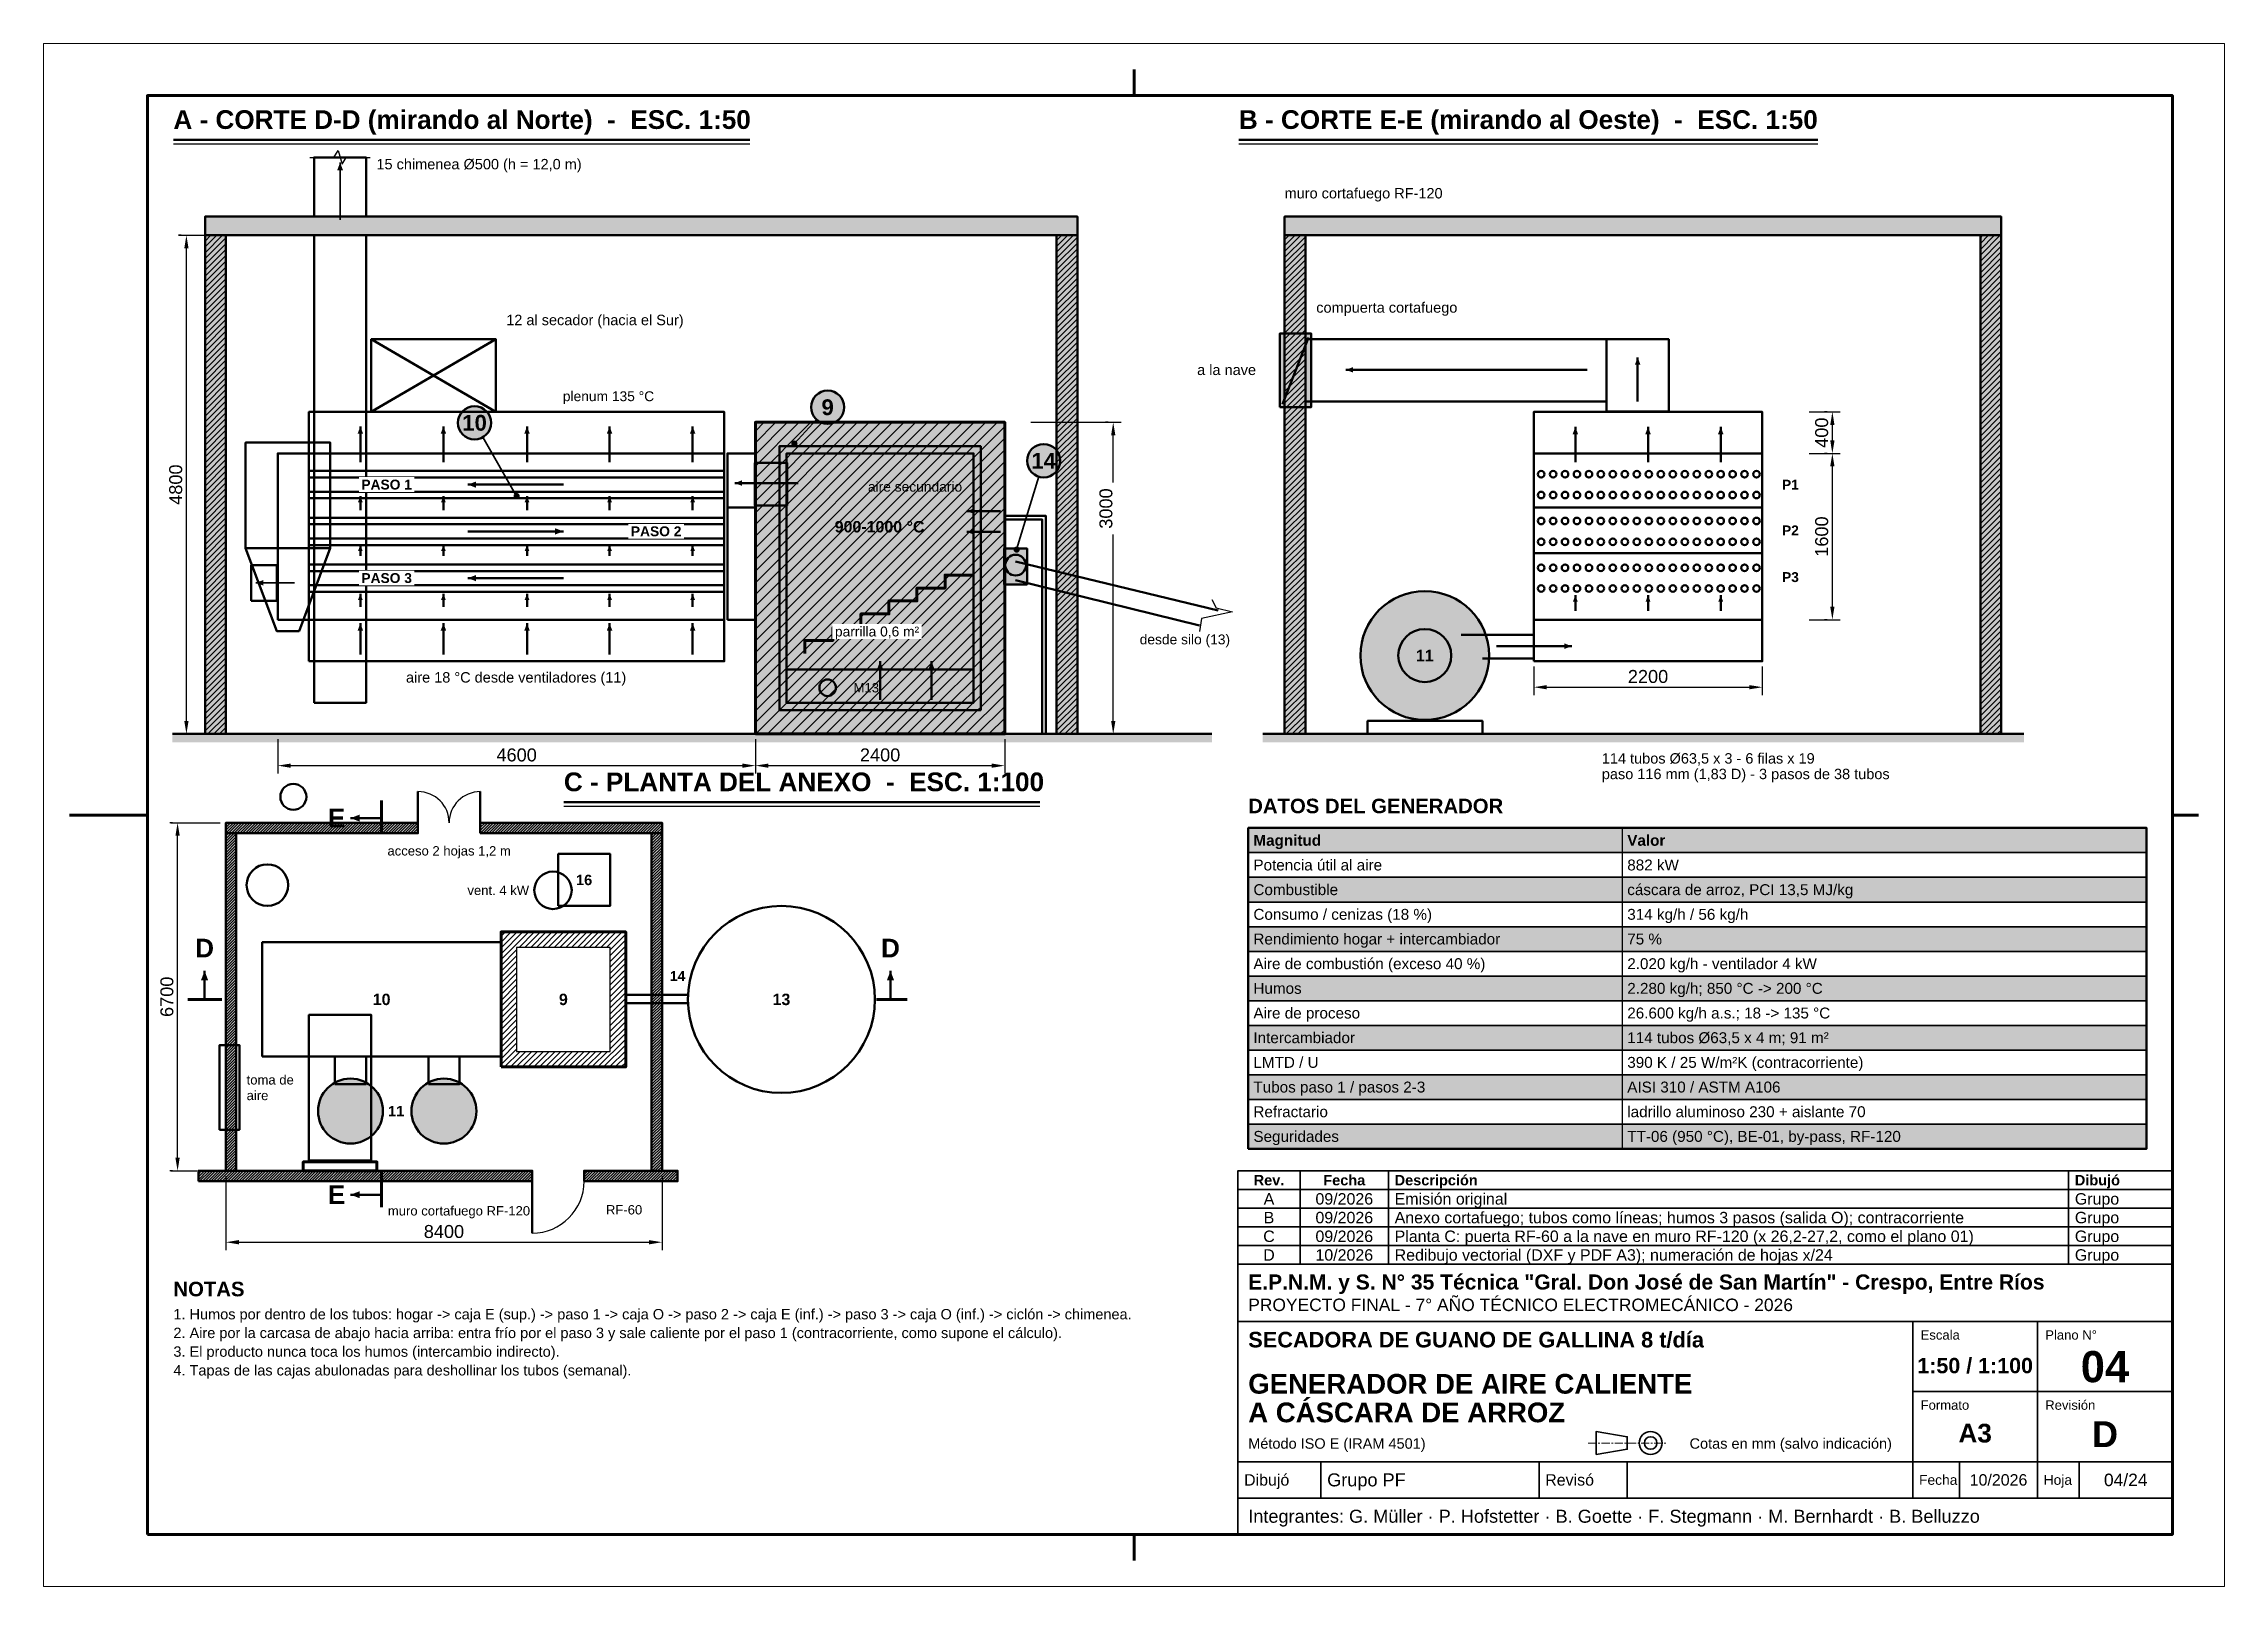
# Model space of a CAD drawing. Header units: millimetres. Extents: x 0 to 420, y 0 to 297.
import ezdxf
from ezdxf.enums import TextEntityAlignment as Align

# ---------------------------------------------------------------- set-up
doc = ezdxf.new("R2010")
doc.units = ezdxf.units.MM
doc.header["$LTSCALE"] = 0.5
doc.linetypes.add('CENTER', pattern=[5.08, 3.175, -0.635, 0.635, -0.635])
for name, color, linetype, lineweight in [('CONTORNO', 7, 'CONTINUOUS', 50), ('COTAS', 7, 'CONTINUOUS', 25), ('EJES', 1, 'CENTER', 18), ('FINO', 7, 'CONTINUOUS', 25), ('HOJA', 8, 'CONTINUOUS', 13), ('RAYADO', 8, 'CONTINUOUS', 18), ('RECUADRO', 7, 'CONTINUOUS', 70), ('RELLENO', 9, 'CONTINUOUS', 13), ('ROTULO', 7, 'CONTINUOUS', 35), ('TEXTO', 7, 'CONTINUOUS', 25)]:
    doc.layers.add(name, color=color, linetype=linetype, lineweight=lineweight)
doc.styles.add('NEGRITA', font='arialbd.ttf')
doc.styles.get("Standard").update_dxf_attribs({"font": 'arial.ttf'})
doc.dimstyles.new('IRAM', dxfattribs={"dimtxt": 2.5, "dimasz": 2.5, "dimexe": 1.5, "dimexo": 1, "dimgap": 0.8, "dimtad": 1, "dimdec": 1, "dimtxsty": 'Standard', "dimcen": 2.5, "dimazin": 3, "dimtfac": 1, "dimtmove": 0, "dimatfit": 3})

msp = doc.modelspace()

# ---------------------------------------------------------------- texts
at = {"layer": 'COTAS', "style": 'NEGRITA'}
for s, p in [('9', (151, 227)), ('10', (83, 224)), ('14', (192.6, 216.7))]:
    msp.add_text(s, height=3.04, dxfattribs=at).set_placement(p, align=Align.MIDDLE_CENTER)
at = {"layer": 'ROTULO', "style": 'NEGRITA'}
for s, height, p in [('Rev.', 2, (236, 78.2)), ('Fecha', 2, (250.5, 78.2)), ('1:50 / 1:100', 2.956989, (372, 42.5)), ('04', 6, (397, 42.3)), ('A3', 3.6, (372, 29.5)), ('D', 5, (397, 29.3))]:
    msp.add_text(s, height=height, dxfattribs=at).set_placement(p, align=Align.MIDDLE_CENTER)
at = {"layer": 'ROTULO'}
for s, height, p in [('A', 2.2, (236, 74.6)), ('09/2026', 2.2, (250.5, 74.6)), ('B', 2.2, (236, 71)), ('09/2026', 2.2, (250.5, 71)), ('C', 2.2, (236, 67.4)), ('09/2026', 2.2, (250.5, 67.4)), ('D', 2.2, (236, 63.8)), ('10/2026', 2.2, (250.5, 63.8)), ('10/2026', 2.2, (376.5, 20.5)), ('04/24', 2.4, (401, 20.5))]:
    msp.add_text(s, height=height, dxfattribs=at).set_placement(p, align=Align.MIDDLE_CENTER)
at = {"layer": 'ROTULO', "style": 'NEGRITA'}
for s, height, p in [('Descripción', 2, (260.2, 78.2)), ('Dibujó', 2, (391.2, 78.2)), ('E.P.N.M. y S. N° 35 Técnica "Gral. Don José de San Martín" - Crespo, Entre Ríos', 2.9, (232, 58.6)), ('SECADORA DE GUANO DE GALLINA 8 t/día', 3, (232, 47.5)), ('GENERADOR DE AIRE CALIENTE', 3.8, (232, 39)), ('A CÁSCARA DE ARROZ', 3.8, (232, 33.49))]:
    msp.add_text(s, height=height, dxfattribs=at).set_placement(p, align=Align.MIDDLE_LEFT)
at = {"layer": 'ROTULO'}
for s, height, p in [('Emisión original', 2.2, (260.2, 74.6)), ('Grupo', 2.2, (391.2, 74.6)), ('Anexo cortafuego; tubos como líneas; humos 3 pasos (salida O); contracorriente', 2.2, (260.2, 71)), ('Grupo', 2.2, (391.2, 71)), ('Planta C: puerta RF-60 a la nave en muro RF-120 (x 26,2-27,2, como el plano 01)', 2.2, (260.2, 67.4)), ('Grupo', 2.2, (391.2, 67.4)), ('Redibujo vectorial (DXF y PDF A3); numeración de hojas x/24', 2.2, (260.2, 63.8)), ('Grupo', 2.2, (391.2, 63.8)), ('PROYECTO FINAL - 7° AÑO TÉCNICO ELECTROMECÁNICO - 2026', 2.4, (232, 54.2)), ('Método ISO E (IRAM 4501)', 2, (232, 27.5)), ('Cotas en mm (salvo indicación)', 2, (317, 27.5)), ('Dibujó', 2.2, (231.2, 20.5)), ('Grupo PF', 2.5, (247.2, 20.5)), ('Revisó', 2.2, (289.2, 20.5)), ('Fecha', 1.9, (361.2, 20.5)), ('Hoja', 1.9, (385.2, 20.5)), ('Integrantes: G. Müller · P. Hofstetter · B. Goette · F. Stegmann · M. Bernhardt · B. Belluzzo', 2.5, (232, 13.5))]:
    msp.add_text(s, height=height, dxfattribs=at).set_placement(p, align=Align.MIDDLE_LEFT)
for s, p in [('Escala', (361.5, 49.3)), ('Plano N°', (385.5, 49.3)), ('Formato', (361.5, 35.8)), ('Revisión', (385.5, 35.8))]:
    msp.add_text(s, height=1.8, dxfattribs=at).set_placement(p, align=Align.TOP_LEFT)
at = {"layer": 'TEXTO', "style": 'NEGRITA'}
for s, height, p in [('A - CORTE D-D (mirando al Norte)  -  ESC. 1:50', 3.6, (25, 279.5)), ('B - CORTE E-E (mirando al Oeste)  -  ESC. 1:50', 3.6, (230.2, 279.5)), ('C - PLANTA DEL ANEXO  -  ESC. 1:100', 3.6, (100.2, 152)), ('DATOS DEL GENERADOR', 2.8, (232, 148)), ('NOTAS', 2.8, (25, 55))]:
    msp.add_text(s, height=height, dxfattribs=at).set_placement(p, align=Align.BOTTOM_LEFT)
at = {"layer": 'TEXTO'}
for s, height, p in [('15 chimenea Ø500 (h = 12,0 m)', 2, (64.1, 273.8)), ('muro cortafuego RF-120', 2, (239, 268.2)), ('12 al secador (hacia el Sur)', 2, (89.1, 243.8)), ('compuerta cortafuego', 2, (245.1, 246.2)), ('M13', 1.8, (156, 173)), ('114 tubos Ø63,5 x 3 - 6 filas x 19', 2, (300.1, 159.4)), ('paso 116 mm (1,83 D) - 3 pasos de 38 tubos', 2, (300.1, 156.4)), ('Potencia útil al aire', 2.1, (233, 138.875)), ('882 kW', 2.1, (305, 138.875)), ('Combustible', 2.1, (233, 134.125)), ('cáscara de arroz, PCI 13,5 MJ/kg', 2.1, (305, 134.125)), ('Consumo / cenizas (18 %)', 2.1, (233, 129.375)), ('314 kg/h / 56 kg/h', 2.1, (305, 129.375)), ('Rendimiento hogar + intercambiador', 2.1, (233, 124.625)), ('75 %', 2.1, (305, 124.625)), ('Aire de combustión (exceso 40 %)', 2.1, (233, 119.875)), ('2.020 kg/h - ventilador 4 kW', 2.1, (305, 119.875)), ('Humos', 2.1, (233, 115.125)), ('2.280 kg/h; 850 °C -> 200 °C', 2.1, (305, 115.125)), ('Aire de proceso', 2.1, (233, 110.375)), ('26.600 kg/h a.s.; 18 -> 135 °C', 2.1, (305, 110.375)), ('Intercambiador', 2.1, (233, 105.625)), ('114 tubos Ø63,5 x 4 m; 91 m²', 2.1, (305, 105.625)), ('LMTD / U', 2.1, (233, 100.875)), ('390 K / 25 W/m²K (contracorriente)', 2.1, (305, 100.875)), ('Tubos paso 1 / pasos 2-3', 2.1, (233, 96.125)), ('AISI 310 / ASTM A106', 2.1, (305, 96.125)), ('Refractario', 2.1, (233, 91.375)), ('ladrillo aluminoso 230 + aislante 70', 2.1, (305, 91.375)), ('Seguridades', 2.1, (233, 86.625)), ('TT-06 (950 °C), BE-01, by-pass, RF-120', 2.1, (305, 86.625)), ('muro cortafuego RF-120', 1.8, (66.3, 72.3)), ('RF-60', 1.8, (108.3, 72.5)), ('1. Humos por dentro de los tubos: hogar -> caja E (sup.) -> paso 1 -> caja O -> paso 2 -> caja E (inf.) -> paso 3 -> caja O (inf.) -> ciclón -> chimenea.', 2, (25, 52.4)), ('3. El producto nunca toca los humos (intercambio indirecto).', 2, (25, 45.2)), ('2. Aire por la carcasa de abajo hacia arriba: entra frío por el paso 3 y sale caliente por el paso 1 (contracorriente, como supone el cálculo).', 2, (25, 48.8)), ('4. Tapas de las cajas abulonadas para deshollinar los tubos (semanal).', 2, (25, 41.6))]:
    msp.add_text(s, height=height, dxfattribs=at).set_placement(p, align=Align.MIDDLE_LEFT)
for s, height, p in [('a la nave', 2, (233.5, 234.2)), ('aire secundario', 1.9, (176.9, 211.7)), ('vent. 4 kW', 1.8, (93.5, 134))]:
    msp.add_text(s, height=height, dxfattribs=at).set_placement(p, align=Align.MIDDLE_RIGHT)
msp.add_text('plenum 135 °C', height=1.9, dxfattribs=at).set_placement((100, 227.6), align=Align.BOTTOM_LEFT)
at = {"layer": 'TEXTO', "style": 'NEGRITA'}
for s, height, p in [('P1', 1.9, (334.8, 212.1)), ('P2', 1.9, (334.8, 203.3)), ('P3', 1.9, (334.8, 194.3)), ('Magnitud', 2.1, (233, 143.625)), ('Valor', 2.1, (305, 143.625))]:
    msp.add_text(s, height=height, dxfattribs=at).set_placement(p, align=Align.MIDDLE_LEFT)
for s, height, p in [('900-1000 °C', 2.2, (161, 204)), ('11', 2.2, (266, 179.2)), ('16', 2, (104.1, 136)), ('14', 1.9, (122.1, 117.5)), ('10', 2.2, (65.1, 113)), ('9', 2.2, (100.1, 113)), ('13', 2.2, (142.1, 113)), ('11', 2, (67.9, 91.5))]:
    msp.add_text(s, height=height, dxfattribs=at).set_placement(p, align=Align.MIDDLE_CENTER)
at = {"layer": 'TEXTO'}
for s, height, p in [('desde silo (13)', 1.9, (219.8, 182.3)), ('aire 18 °C desde ventiladores (11)', 2, (91, 175)), ('acceso 2 hojas 1,2 m', 1.8, (78.1, 141.6))]:
    msp.add_text(s, height=height, dxfattribs=at).set_placement(p, align=Align.MIDDLE_CENTER)
at = {"layer": 'TEXTO', "style": 'NEGRITA'}
for p in [(58.1, 147.9), (58.1, 75.4)]:
    msp.add_text('E', height=3.6, dxfattribs=at).set_placement(p, align=Align.MIDDLE_RIGHT)
for p in [(31, 120), (163.1, 120)]:
    msp.add_text('D', height=3.6, dxfattribs=at).set_placement(p, align=Align.BOTTOM_CENTER)
at = {"layer": 'TEXTO', "insert": (39.1, 96), "char_height": 1.8, "attachment_point": 4}
msp.add_mtext('toma de\\Paire', dxfattribs=at)

# ---------------------------------------------------------------- dimensions: what is measured, and where the dimension line sits
at = {"layer": 'COTAS'}
for base, p1, p2, override in [((27.5, 164.1), (27.5, 164.1), (27.5, 260.1), {"dimlfac": 50}), ((344.5, 218.1), (344.5, 218.1), (344.5, 226.1), {"dimlfac": 50}), ((344.5, 186.1), (344.5, 186.1), (344.5, 218.1), {"dimlfac": 50}), ((25.8, 80), (25.8, 80), (25.8, 147), {"dimlfac": 100})]:
    msp.add_linear_dim(base=base, p1=p1, p2=p2, angle=90, dimstyle='IRAM', override=override, dxfattribs=at).render()
msp.add_linear_dim(base=(206, 164.1), p1=(206, 164.1), p2=(206, 224.1), angle=90, location=(204.6, 207.5), dimstyle='IRAM', override={"dimlfac": 50, "dimtmove": 2}, dxfattribs=at).render()
for base, p1, p2, override in [((287, 173.1), (287, 178.1), (331, 178.1), {"dimlfac": 50}), ((45.1, 158), (45.1, 164.1), (137.1, 164.1), {"dimlfac": 50}), ((137.1, 158), (137.1, 164.1), (185.1, 164.1), {"dimlfac": 50}), ((35.1, 66.25), (35.1, 80), (119.1, 80), {"dimlfac": 100})]:
    msp.add_linear_dim(base=base, p1=p1, p2=p2, dimstyle='IRAM', override=override, dxfattribs=at).render()

# ---------------------------------------------------------------- hatches: boundary and pattern name
at = {"layer": 'CONTORNO', "true_color": 0x6e6e6e}
for points in [[(57.1, 274.1), (56.53, 272.6), (57.67, 272.6)], [(81.7, 212.1), (83.3, 211.492), (83.3, 212.708)], [(133.1, 212.4), (134.5, 211.868), (134.5, 212.932)], [(100.1, 203.1), (98.5, 203.708), (98.5, 202.492)], [(40.9, 193.2), (42.3, 192.668), (42.3, 193.732)], [(81.7, 194.1), (83.3, 193.492), (83.3, 194.708)]]:
    msp.add_hatch(color=7, dxfattribs=at).paths.add_polyline_path(points)
at = {"layer": 'CONTORNO', "true_color": 0xd62828}
for points in [[(307, 236.6), (306.468, 235.2), (307.532, 235.2)], [(250.8, 234.2), (252.2, 233.668), (252.2, 234.732)], [(61, 223.3), (60.468, 221.9), (61.532, 221.9)], [(77, 223.3), (76.468, 221.9), (77.532, 221.9)], [(93.1, 223.3), (92.568, 221.9), (93.632, 221.9)], [(109, 223.3), (108.468, 221.9), (109.532, 221.9)], [(125, 223.3), (124.468, 221.9), (125.532, 221.9)], [(295, 223.2), (294.468, 221.8), (295.532, 221.8)], [(309, 223.2), (308.468, 221.8), (309.532, 221.8)], [(323, 223.2), (322.468, 221.8), (323.532, 221.8)], [(77, 209.9), (76.544, 208.7), (77.456, 208.7)], [(93.1, 209.9), (92.644, 208.7), (93.556, 208.7)], [(109, 209.9), (108.544, 208.7), (109.456, 208.7)], [(125, 209.9), (124.544, 208.7), (125.456, 208.7)]]:
    msp.add_hatch(color=7, dxfattribs=at).paths.add_polyline_path(points)
at = {"layer": 'CONTORNO', "true_color": 0x1f77b4}
for points in [[(177.8, 207), (179.2, 206.468), (179.2, 207.532)], [(177.8, 203), (179.2, 202.468), (179.2, 203.532)], [(61, 200.5), (60.544, 199.3), (61.456, 199.3)], [(77, 200.5), (76.544, 199.3), (77.456, 199.3)], [(93.1, 200.5), (92.644, 199.3), (93.556, 199.3)], [(109, 200.5), (108.544, 199.3), (109.456, 199.3)], [(77, 191.1), (76.544, 189.9), (77.456, 189.9)], [(93.1, 191.1), (92.644, 189.9), (93.556, 189.9)], [(109, 191.1), (108.544, 189.9), (109.456, 189.9)], [(125, 191.1), (124.544, 189.9), (125.456, 189.9)], [(295, 190.8), (294.544, 189.6), (295.456, 189.6)], [(309, 190.8), (308.544, 189.6), (309.456, 189.6)], [(323, 190.8), (322.544, 189.6), (323.456, 189.6)], [(61, 185.4), (60.468, 184), (61.532, 184)], [(77, 185.4), (76.468, 184), (77.532, 184)], [(93.1, 185.4), (92.568, 184), (93.632, 184)], [(109, 185.4), (108.468, 184), (109.532, 184)], [(125, 185.4), (124.468, 184), (125.532, 184)], [(294.3, 181), (292.9, 181.532), (292.9, 180.468)], [(161.1, 178.1), (160.568, 176.7), (161.632, 176.7)], [(171, 178.1), (170.468, 176.7), (171.532, 176.7)]]:
    msp.add_hatch(color=7, dxfattribs=at).paths.add_polyline_path(points)
at = {"layer": 'CONTORNO'}
for points in [[(59.1, 147.9), (60.9, 147.216), (60.9, 148.584)], [(31, 118.5), (30.316, 116.7), (31.684, 116.7)], [(163.1, 118.5), (162.416, 116.7), (163.784, 116.7)], [(59.1, 75.4), (60.9, 74.716), (60.9, 76.084)]]:
    msp.add_hatch(color=7, dxfattribs=at).paths.add_polyline_path(points)
at = {"layer": 'COTAS'}
h = msp.add_hatch(color=7, dxfattribs=at)
edge = h.paths.add_edge_path()
edge.add_arc((144.6, 220), 0.6, 0, 360)
h = msp.add_hatch(color=7, dxfattribs=at)
edge = h.paths.add_edge_path()
edge.add_arc((91.1, 209.9), 0.6, 0, 360)
h = msp.add_hatch(color=7, dxfattribs=at)
edge = h.paths.add_edge_path()
edge.add_arc((187.4, 199.6), 0.6, 0, 360)
at = {"layer": 'RAYADO'}
h = msp.add_hatch(dxfattribs=at)
h.set_pattern_fill('ANSI31', scale=0.25)
h.paths.add_polyline_path([(31.1, 164.1), (35.1, 164.1), (35.1, 260.1), (31.1, 260.1)])
h = msp.add_hatch(dxfattribs=at)
h.set_pattern_fill('ANSI31', scale=0.25)
h.paths.add_polyline_path([(195.1, 164.1), (199.1, 164.1), (199.1, 260.1), (195.1, 260.1)])
h = msp.add_hatch(dxfattribs=at)
h.set_pattern_fill('ANSI31', scale=0.25)
h.paths.add_polyline_path([(239, 164.1), (243, 164.1), (243, 260.1), (239, 260.1)])
h = msp.add_hatch(dxfattribs=at)
h.set_pattern_fill('ANSI31', scale=0.25)
h.paths.add_polyline_path([(373, 164.1), (377, 164.1), (377, 260.1), (373, 260.1)])
h = msp.add_hatch(dxfattribs=at)
h.set_pattern_fill('ANSI31', scale=0.5)
h.paths.add_polyline_path([(137.1, 164.1), (185.1, 164.1), (185.1, 224.1), (137.1, 224.1)])
h = msp.add_hatch(dxfattribs=at)
h.set_pattern_fill('EARTH', scale=0.35)
h.paths.add_polyline_path([(24.8, 162.5), (225, 162.5), (225, 164.1), (24.8, 164.1)])
h = msp.add_hatch(dxfattribs=at)
h.set_pattern_fill('EARTH', scale=0.35)
h.paths.add_polyline_path([(234.8, 162.5), (381.4, 162.5), (381.4, 164.1), (234.8, 164.1)])
h = msp.add_hatch(dxfattribs=at)
h.set_pattern_fill('ANSI31', scale=0.12)
h.paths.add_polyline_path([(35.1, 145), (72.1, 145), (72.1, 147), (35.1, 147)])
h = msp.add_hatch(dxfattribs=at)
h.set_pattern_fill('ANSI31', scale=0.12)
h.paths.add_polyline_path([(84.1, 145), (119.1, 145), (119.1, 147), (84.1, 147)])
h = msp.add_hatch(dxfattribs=at)
h.set_pattern_fill('ANSI31', scale=0.12)
h.paths.add_polyline_path([(35.1, 80), (37.1, 80), (37.1, 145), (35.1, 145)])
h = msp.add_hatch(dxfattribs=at)
h.set_pattern_fill('ANSI31', scale=0.12)
h.paths.add_polyline_path([(117.1, 80), (119.1, 80), (119.1, 145), (117.1, 145)])
h = msp.add_hatch(dxfattribs=at)
h.set_pattern_fill('ANSI31', scale=0.25)
h.paths.add_polyline_path([(88.1, 100), (112.1, 100), (112.1, 126), (88.1, 126)])
h.paths.add_polyline_path([(91.1, 103), (109.1, 103), (109.1, 123), (91.1, 123)], flags=16)
h = msp.add_hatch(dxfattribs=at)
h.set_pattern_fill('ANSI31', scale=0.12)
h.paths.add_polyline_path([(29.8, 78), (94.1, 78), (94.1, 80), (29.8, 80)])
h = msp.add_hatch(dxfattribs=at)
h.set_pattern_fill('ANSI31', scale=0.12)
h.paths.add_polyline_path([(104.1, 78), (122.1, 78), (122.1, 80), (104.1, 80)])
at = {"layer": 'RELLENO', "true_color": 0x7d7d7d}
for points in [[(31.1, 260.1), (199.1, 260.1), (199.1, 263.7), (31.1, 263.7)], [(239, 260.1), (377, 260.1), (377, 263.7), (239, 263.7)]]:
    msp.add_hatch(color=7, dxfattribs=at).paths.add_polyline_path(points)
at = {"layer": 'RELLENO', "true_color": 0xcdc3af}
for points in [[(31.1, 164.1), (35.1, 164.1), (35.1, 260.1), (31.1, 260.1)], [(195.1, 164.1), (199.1, 164.1), (199.1, 260.1), (195.1, 260.1)], [(239, 164.1), (243, 164.1), (243, 260.1), (239, 260.1)], [(373, 164.1), (377, 164.1), (377, 260.1), (373, 260.1)]]:
    msp.add_hatch(color=7, dxfattribs=at).paths.add_polyline_path(points)
at = {"layer": 'RELLENO', "true_color": 0xffffff}
for points in [[(238.1, 227), (244.1, 227), (244.1, 241.2), (238.1, 241.2)], [(137, 208.1), (143.2, 208.1), (143.2, 216.3), (137, 216.3)], [(143.1, 170.1), (179.1, 170.1), (179.1, 218.1), (143.1, 218.1)], [(185, 192.9), (189.4, 192.9), (189.4, 199.8), (185, 199.8)], [(35.1, 145), (72.1, 145), (72.1, 147), (35.1, 147)], [(84.1, 145), (119.1, 145), (119.1, 147), (84.1, 147)], [(35.1, 80), (37.1, 80), (37.1, 145), (35.1, 145)], [(117.1, 80), (119.1, 80), (119.1, 145), (117.1, 145)], [(29.8, 78), (94.1, 78), (94.1, 80), (29.8, 80)], [(104.1, 78), (122.1, 78), (122.1, 80), (104.1, 80)]]:
    msp.add_hatch(color=7, dxfattribs=at).paths.add_polyline_path(points)
h = msp.add_hatch(color=7, dxfattribs=at)
edge = h.paths.add_edge_path()
edge.add_arc((83, 224), 3.2, 0, 360)
h = msp.add_hatch(color=7, dxfattribs=at)
edge = h.paths.add_edge_path()
edge.add_arc((151, 227), 3.2, 0, 360)
at = {"layer": 'RELLENO', "true_color": 0xcda078}
msp.add_hatch(color=7, dxfattribs=at).paths.add_polyline_path([(137.1, 164.1), (185.1, 164.1), (185.1, 224.1), (137.1, 224.1)])
at = {"layer": 'RELLENO', "true_color": 0xffffff}
h = msp.add_hatch(color=7, dxfattribs=at)
edge = h.paths.add_edge_path()
edge.add_arc((192.6, 216.7), 3.2, 0, 360)
h = msp.add_hatch(color=7, dxfattribs=at)
edge = h.paths.add_edge_path()
edge.add_arc((266, 179.2), 12.4, 0, 360)
at = {"layer": 'RELLENO', "true_color": 0xe2e8ee}
msp.add_hatch(color=7, dxfattribs=at).paths.add_polyline_path([(232, 141.25), (405, 141.25), (405, 146), (232, 146)])
at = {"layer": 'RELLENO', "true_color": 0xf6f7f8}
for points in [[(232, 131.75), (405, 131.75), (405, 136.5), (232, 136.5)], [(232, 122.25), (405, 122.25), (405, 127), (232, 127)], [(232, 112.75), (405, 112.75), (405, 117.5), (232, 117.5)], [(232, 103.25), (405, 103.25), (405, 108), (232, 108)], [(232, 93.75), (405, 93.75), (405, 98.5), (232, 98.5)], [(232, 84.25), (405, 84.25), (405, 89), (232, 89)]]:
    msp.add_hatch(color=7, dxfattribs=at).paths.add_polyline_path(points)
at = {"layer": 'RELLENO', "true_color": 0xffffff}
h = msp.add_hatch(color=7, dxfattribs=at)
edge = h.paths.add_edge_path()
edge.add_arc((59.1, 91.5), 6.25, 0, 360)
h = msp.add_hatch(color=7, dxfattribs=at)
edge = h.paths.add_edge_path()
edge.add_arc((77.1, 91.5), 6.25, 0, 360)

# ---------------------------------------------------------------- linework, layer by layer
at = {"layer": 'CONTORNO'}
for p, q in [((25, 278.5), (135.9979, 278.5)), ((230.2, 278.5), (341.6742, 278.5)), ((243.6, 240.4), (238.6, 227.6)), ((24.8, 164.1), (225, 164.1)), ((234.8, 164.1), (381.4, 164.1)), ((72.1, 147), (72.1, 153)), ((84.1, 147), (84.1, 153)), ((100.2, 151), (191.835, 151)), ((112.1, 113.9), (124.1, 113.9)), ((112.1, 112.25), (124.1, 112.25)), ((94.1, 78), (94.1, 68))]:
    msp.add_line(p, q, dxfattribs=at)
at = {"layer": 'CONTORNO', "lineweight": 35, "true_color": 0x6e6e6e}
for p, q in [((57.1, 263.1), (57.1, 274.1)), ((48.3, 193.2), (40.9, 193.2))]:
    msp.add_line(p, q, dxfattribs=at)
at = {"layer": 'CONTORNO', "lineweight": 50, "true_color": 0xd62828}
for p, q in [((63.1, 226.1), (87.1, 240.1)), ((63.1, 240.1), (87.1, 226.1)), ((307, 228.1), (307, 236.6)), ((297.3, 234.2), (250.8, 234.2)), ((61, 216.4), (61, 223.3)), ((77, 216.4), (77, 223.3)), ((93.1, 216.4), (93.1, 223.3)), ((109, 216.4), (109, 223.3)), ((125, 216.4), (125, 223.3)), ((295, 216.4), (295, 223.2)), ((309, 216.4), (309, 223.2)), ((323, 216.4), (323, 223.2)), ((77, 207.2), (77, 209.9)), ((93.1, 207.2), (93.1, 209.9)), ((109, 207.2), (109, 209.9)), ((125, 207.2), (125, 209.9))]:
    msp.add_line(p, q, dxfattribs=at)
at = {"layer": 'CONTORNO', "lineweight": 50}
for p, q in [((51.1, 218.1), (131.1, 218.1)), ((51.1, 214.735), (131.1, 214.735)), ((287, 218.1), (331, 218.1)), ((51.1, 213.465), (131.1, 213.465)), ((51.1, 210.735), (131.1, 210.735)), ((51.1, 209.465), (131.1, 209.465)), ((131.7, 207.7), (137.1, 207.7)), ((287, 207.7), (331, 207.7)), ((51.1, 205.735), (131.1, 205.735)), ((51.1, 204.465), (131.1, 204.465)), ((51.1, 201.735), (131.1, 201.735)), ((51.1, 200.465), (131.1, 200.465)), ((287, 198.9), (331, 198.9)), ((51.1, 196.735), (131.1, 196.735)), ((51.1, 195.465), (131.1, 195.465)), ((187.2, 197.3), (226.2, 187.9)), ((187.2, 193.7), (222.6, 185)), ((51.1, 192.735), (131.1, 192.735)), ((51.1, 191.465), (131.1, 191.465)), ((51.1, 186.1), (131.1, 186.1)), ((287, 186.1), (331, 186.1)), ((273, 183.2), (287, 183.2)), ((143.1, 176.5), (179.1, 176.5)), ((277.1, 178.6), (287, 178.6)), ((65.1, 147.9), (59.1, 147.9)), ((31, 113), (31, 118.5)), ((163.1, 113), (163.1, 118.5)), ((65.1, 75.4), (59.1, 75.4))]:
    msp.add_line(p, q, dxfattribs=at)
at = {"layer": 'CONTORNO', "lineweight": 50, "true_color": 0x6e6e6e}
for p, q in [((100.1, 212.1), (81.7, 212.1)), ((145.3, 212.4), (133.1, 212.4)), ((81.7, 203.1), (100.1, 203.1)), ((100.1, 194.1), (81.7, 194.1))]:
    msp.add_line(p, q, dxfattribs=at)
at = {"layer": 'CONTORNO', "lineweight": 50, "true_color": 0x1f77b4}
for p, q in [((184.3, 207), (177.8, 207)), ((184.3, 203), (177.8, 203)), ((61, 198.4), (61, 200.5)), ((77, 198.4), (77, 200.5)), ((93.1, 198.4), (93.1, 200.5)), ((109, 198.4), (109, 200.5)), ((77, 188.6), (77, 191.1)), ((93.1, 188.6), (93.1, 191.1)), ((109, 188.6), (109, 191.1)), ((125, 188.6), (125, 191.1)), ((295, 187.8), (295, 190.8)), ((309, 187.8), (309, 190.8)), ((323, 187.8), (323, 190.8)), ((61, 179.4), (61, 185.4)), ((77, 179.4), (77, 185.4)), ((93.1, 179.4), (93.1, 185.4)), ((109, 179.4), (109, 185.4)), ((125, 179.4), (125, 185.4)), ((279.8, 181), (294.3, 181)), ((161.1, 170.7), (161.1, 178.1)), ((171, 170.7), (171, 178.1))]:
    msp.add_line(p, q, dxfattribs=at)
at = {"layer": 'CONTORNO', "lineweight": 70}
for p, q in [((65.1, 145), (65.1, 151.3)), ((27.75, 113), (34.3, 113)), ((160.4, 113), (166.3, 113)), ((65.1, 73), (65.1, 80))]:
    msp.add_line(p, q, dxfattribs=at)
at = {"layer": 'CONTORNO'}
for points in [[(52.1, 263.7), (62.1, 263.7), (62.1, 275.1), (52.1, 275.1)], [(31.1, 260.1), (199.1, 260.1), (199.1, 263.7), (31.1, 263.7)], [(239, 260.1), (377, 260.1), (377, 263.7), (239, 263.7)], [(31.1, 164.1), (35.1, 164.1), (35.1, 260.1), (31.1, 260.1)], [(52.1, 170.1), (62.1, 170.1), (62.1, 260.1), (52.1, 260.1)], [(195.1, 164.1), (199.1, 164.1), (199.1, 260.1), (195.1, 260.1)], [(239, 164.1), (243, 164.1), (243, 260.1), (239, 260.1)], [(373, 164.1), (377, 164.1), (377, 260.1), (373, 260.1)], [(137, 208.1), (143.2, 208.1), (143.2, 216.3), (137, 216.3)], [(40, 189.7), (44.9, 189.7), (44.9, 196.6), (40, 196.6)], [(232, 84.25), (405, 84.25), (405, 146), (232, 146)], [(51.1, 82), (63.1, 82), (63.1, 110), (51.1, 110)]]:
    msp.add_lwpolyline(points, close=True, dxfattribs=at)
at = {"layer": 'CONTORNO', "lineweight": 50, "true_color": 0xd62828}
for points in [[(63.1, 226.1), (87.1, 226.1), (87.1, 240.1), (63.1, 240.1)], [(243, 228.1), (301, 228.1), (301, 240.1), (243, 240.1)], [(301, 226.2), (313, 226.2), (313, 240.1), (301, 240.1)]]:
    msp.add_lwpolyline(points, close=True, dxfattribs=at)
at = {"layer": 'CONTORNO', "lineweight": 50}
for points in [[(238.1, 227), (244.1, 227), (244.1, 241.2), (238.1, 241.2)], [(51.1, 178.1), (131.1, 178.1), (131.1, 226.1), (51.1, 226.1)], [(287, 178.1), (331, 178.1), (331, 226.1), (287, 226.1)], [(38.9, 199.9), (55.2, 199.9), (55.2, 220.2), (38.9, 220.2)], [(141.7, 168.7), (180.5, 168.7), (180.5, 219.5), (141.7, 219.5)], [(45.1, 186.1), (51.1, 186.1), (51.1, 218.1), (45.1, 218.1)], [(131.7, 186.1), (137.1, 186.1), (137.1, 218.1), (131.7, 218.1)], [(143.1, 170.1), (179.1, 170.1), (179.1, 218.1), (143.1, 218.1)], [(185, 192.9), (189.4, 192.9), (189.4, 199.8), (185, 199.8)], [(255, 164.1), (277.1, 164.1), (277.1, 166.6), (255, 166.6)], [(35.1, 145), (72.1, 145), (72.1, 147), (35.1, 147)], [(84.1, 145), (119.1, 145), (119.1, 147), (84.1, 147)], [(35.1, 80), (37.1, 80), (37.1, 145), (35.1, 145)], [(117.1, 80), (119.1, 80), (119.1, 145), (117.1, 145)], [(99.1, 131), (109.1, 131), (109.1, 141), (99.1, 141)], [(42.1, 102), (88.1, 102), (88.1, 124), (42.1, 124)], [(33.9, 87.9), (37.7, 87.9), (37.7, 104.2), (33.9, 104.2)], [(56.1, 96.7), (62.1, 96.7), (62.1, 102), (56.1, 102)], [(74.1, 96.7), (80.1, 96.7), (80.1, 102), (74.1, 102)], [(29.8, 78), (94.1, 78), (94.1, 80), (29.8, 80)], [(104.1, 78), (122.1, 78), (122.1, 80), (104.1, 80)]]:
    msp.add_lwpolyline(points, close=True, dxfattribs=at)
at = {"layer": 'CONTORNO', "lineweight": 70}
for points in [[(137.1, 164.1), (185.1, 164.1), (185.1, 224.1), (137.1, 224.1)], [(88.1, 100), (112.1, 100), (112.1, 126), (88.1, 126)], [(50, 80), (64.2, 80), (64.2, 81.7), (50, 81.7)]]:
    msp.add_lwpolyline(points, close=True, dxfattribs=at)
at = {"layer": 'CONTORNO'}
for points in [[(185, 206.1), (193, 206.1), (193, 164.1)], [(185, 205.4), (192.3, 205.4), (192.3, 164.1)]]:
    msp.add_lwpolyline(points, dxfattribs=at)
at = {"layer": 'CONTORNO', "lineweight": 50}
msp.add_lwpolyline([(38.9, 199.9), (44.9, 183.9), (49.2, 183.9), (55.2, 199.9)], dxfattribs=at)
at = {"layer": 'CONTORNO', "lineweight": 70, "true_color": 0x464646}
msp.add_lwpolyline([(146.6, 179.6), (146.6, 182.1), (152, 182.1), (152, 184.6), (157.4, 184.6), (157.4, 187.2), (162.8, 187.2), (162.8, 189.7), (168.2, 189.7), (168.2, 192.2), (173.6, 192.2), (173.6, 194.7), (178.9, 194.7)], dxfattribs=at)
at = {"layer": 'CONTORNO', "lineweight": 50}
for centre, radius in [((288.4, 214.1), 0.635), ((290.706, 214.1), 0.635), ((293.012, 214.1), 0.635), ((295.318, 214.1), 0.635), ((297.624, 214.1), 0.635), ((299.93, 214.1), 0.635), ((302.236, 214.1), 0.635), ((304.542, 214.1), 0.635), ((306.848, 214.1), 0.635), ((309.154, 214.1), 0.635), ((311.46, 214.1), 0.635), ((313.766, 214.1), 0.635), ((316.072, 214.1), 0.635), ((318.378, 214.1), 0.635), ((320.684, 214.1), 0.635), ((322.99, 214.1), 0.635), ((325.296, 214.1), 0.635), ((327.602, 214.1), 0.635), ((329.908, 214.1), 0.635), ((288.4, 210.1), 0.635), ((290.706, 210.1), 0.635), ((293.012, 210.1), 0.635), ((295.318, 210.1), 0.635), ((297.624, 210.1), 0.635), ((299.93, 210.1), 0.635), ((302.236, 210.1), 0.635), ((304.542, 210.1), 0.635), ((306.848, 210.1), 0.635), ((309.154, 210.1), 0.635), ((311.46, 210.1), 0.635), ((313.766, 210.1), 0.635), ((316.072, 210.1), 0.635), ((318.378, 210.1), 0.635), ((320.684, 210.1), 0.635), ((322.99, 210.1), 0.635), ((325.296, 210.1), 0.635), ((327.602, 210.1), 0.635), ((329.908, 210.1), 0.635), ((288.4, 205.1), 0.635), ((288.4, 201.1), 0.635), ((290.706, 205.1), 0.635), ((290.706, 201.1), 0.635), ((293.012, 205.1), 0.635), ((293.012, 201.1), 0.635), ((295.318, 205.1), 0.635), ((295.318, 201.1), 0.635), ((297.624, 205.1), 0.635), ((297.624, 201.1), 0.635), ((299.93, 205.1), 0.635), ((299.93, 201.1), 0.635), ((302.236, 205.1), 0.635), ((302.236, 201.1), 0.635), ((304.542, 205.1), 0.635), ((304.542, 201.1), 0.635), ((306.848, 205.1), 0.635), ((306.848, 201.1), 0.635), ((309.154, 205.1), 0.635), ((309.154, 201.1), 0.635), ((311.46, 205.1), 0.635), ((311.46, 201.1), 0.635), ((313.766, 205.1), 0.635), ((313.766, 201.1), 0.635), ((316.072, 205.1), 0.635), ((316.072, 201.1), 0.635), ((318.378, 205.1), 0.635), ((318.378, 201.1), 0.635), ((320.684, 205.1), 0.635), ((320.684, 201.1), 0.635), ((322.99, 205.1), 0.635), ((322.99, 201.1), 0.635), ((325.296, 205.1), 0.635), ((325.296, 201.1), 0.635), ((327.602, 205.1), 0.635), ((327.602, 201.1), 0.635), ((329.908, 205.1), 0.635), ((329.908, 201.1), 0.635), ((187.2, 196.6), 2), ((288.4, 196.1), 0.635), ((290.706, 196.1), 0.635), ((293.012, 196.1), 0.635), ((295.318, 196.1), 0.635), ((297.624, 196.1), 0.635), ((299.93, 196.1), 0.635), ((302.236, 196.1), 0.635), ((304.542, 196.1), 0.635), ((306.848, 196.1), 0.635), ((309.154, 196.1), 0.635), ((311.46, 196.1), 0.635), ((313.766, 196.1), 0.635), ((316.072, 196.1), 0.635), ((318.378, 196.1), 0.635), ((320.684, 196.1), 0.635), ((322.99, 196.1), 0.635), ((325.296, 196.1), 0.635), ((327.602, 196.1), 0.635), ((329.908, 196.1), 0.635), ((266, 179.2), 12.4), ((288.4, 192.1), 0.635), ((290.706, 192.1), 0.635), ((293.012, 192.1), 0.635), ((295.318, 192.1), 0.635), ((297.624, 192.1), 0.635), ((299.93, 192.1), 0.635), ((302.236, 192.1), 0.635), ((304.542, 192.1), 0.635), ((306.848, 192.1), 0.635), ((309.154, 192.1), 0.635), ((311.46, 192.1), 0.635), ((313.766, 192.1), 0.635), ((316.072, 192.1), 0.635), ((318.378, 192.1), 0.635), ((320.684, 192.1), 0.635), ((322.99, 192.1), 0.635), ((325.296, 192.1), 0.635), ((327.602, 192.1), 0.635), ((329.908, 192.1), 0.635), ((266, 179.2), 5.1), ((151, 173), 1.6), ((48.1, 152), 2.5), ((43.1, 135), 4), ((98.1, 134), 3.6), ((142.1, 113), 18), ((59.1, 91.5), 6.25), ((77.1, 91.5), 6.25)]:
    msp.add_circle(centre, radius, dxfattribs=at)
at = {"layer": 'COTAS', "lineweight": 35}
for p, q in [((148.8407, 224.6383), (144.6, 220)), ((84.594, 221.2253), (91.1, 209.9)), ((191.669, 213.6384), (187.4, 199.6))]:
    msp.add_line(p, q, dxfattribs=at)
at = {"layer": 'COTAS', "lineweight": 50}
for centre in [(83, 224), (151, 227), (192.6, 216.7)]:
    msp.add_circle(centre, 3.2, dxfattribs=at)
at = {"layer": 'EJES'}
msp.add_line((297.5, 27.6), (312.5, 27.6), dxfattribs=at)
at = {"layer": 'FINO'}
for p, q in [((25, 277.7), (135.9979, 277.7)), ((230.2, 277.7), (341.6742, 277.7)), ((26, 260.1), (31.1, 260.1)), ((190.1, 224.1), (207.5, 224.1)), ((340, 226.1), (346, 226.1)), ((340, 218.1), (346, 218.1)), ((340, 186.1), (346, 186.1)), ((24.5, 147), (34, 147)), ((100.2, 150.2), (191.835, 150.2)), ((304, 146), (304, 84.25)), ((24.5, 80), (29.5, 80))]:
    msp.add_line(p, q, dxfattribs=at)
for points in [[(51.3, 275.1), (55.9, 275.1), (56.7, 276.4), (57.5, 273.8), (58.3, 275.1), (62.9, 275.1)], [(225, 190), (225.8, 188.4), (229, 187.6), (223, 186.3), (222.6, 183.8)]]:
    msp.add_lwpolyline(points, dxfattribs=at)
for points in [[(232, 141.25), (405, 141.25), (405, 146), (232, 146)], [(232, 136.5), (405, 136.5), (405, 141.25), (232, 141.25)], [(232, 131.75), (405, 131.75), (405, 136.5), (232, 136.5)], [(232, 127), (405, 127), (405, 131.75), (232, 131.75)], [(232, 122.25), (405, 122.25), (405, 127), (232, 127)], [(91.1, 103), (109.1, 103), (109.1, 123), (91.1, 123)], [(232, 117.5), (405, 117.5), (405, 122.25), (232, 122.25)], [(232, 112.75), (405, 112.75), (405, 117.5), (232, 117.5)], [(232, 108), (405, 108), (405, 112.75), (232, 112.75)], [(232, 103.25), (405, 103.25), (405, 108), (232, 108)], [(232, 98.5), (405, 98.5), (405, 103.25), (232, 103.25)], [(232, 93.75), (405, 93.75), (405, 98.5), (232, 98.5)], [(232, 89), (405, 89), (405, 93.75), (232, 93.75)], [(232, 84.25), (405, 84.25), (405, 89), (232, 89)]]:
    msp.add_lwpolyline(points, close=True, dxfattribs=at)
for centre, radius, start, end in [((72.1, 147), 6, 0, 90), ((84.1, 147), 6, 90, 180), ((94.1, 78), 10, 270, 360)]:
    msp.add_arc(centre, radius, start, end, dxfattribs=at)
at = {"layer": 'HOJA'}
msp.add_lwpolyline([(0, 0), (420, 0), (420, 297), (0, 297)], close=True, dxfattribs=at)
at = {"layer": 'RECUADRO'}
for p, q in [((210, 292), (210, 287)), ((5, 148.5), (20, 148.5)), ((415, 148.5), (410, 148.5)), ((210, 5), (210, 10))]:
    msp.add_line(p, q, dxfattribs=at)
msp.add_lwpolyline([(20, 10), (410, 10), (410, 287), (20, 287)], close=True, dxfattribs=at)
at = {"layer": 'ROTULO'}
for p, q in [((242, 76.4), (242, 80)), ((259, 76.4), (259, 80)), ((390, 76.4), (390, 80)), ((242, 72.8), (242, 76.4)), ((259, 72.8), (259, 76.4)), ((390, 72.8), (390, 76.4)), ((242, 69.2), (242, 72.8)), ((259, 69.2), (259, 72.8)), ((390, 69.2), (390, 72.8)), ((242, 65.6), (242, 69.2)), ((259, 65.6), (259, 69.2)), ((390, 65.6), (390, 69.2)), ((242, 62), (242, 65.6)), ((259, 62), (259, 65.6)), ((390, 62), (390, 65.6)), ((230, 62), (410, 62)), ((230, 10), (230, 62)), ((230, 51), (410, 51)), ((360, 24), (360, 51)), ((384, 24), (384, 51)), ((360, 37.5), (410, 37.5)), ((230, 24), (410, 24)), ((246, 17), (246, 24)), ((288, 17), (288, 24)), ((305, 17), (305, 24)), ((360, 17), (360, 24)), ((369, 17), (369, 24)), ((384, 17), (384, 24)), ((392, 17), (392, 24)), ((230, 17), (410, 17))]:
    msp.add_line(p, q, dxfattribs=at)
for points in [[(230, 76.4), (410, 76.4), (410, 80), (230, 80)], [(230, 72.8), (410, 72.8), (410, 76.4), (230, 76.4)], [(230, 69.2), (410, 69.2), (410, 72.8), (230, 72.8)], [(230, 65.6), (410, 65.6), (410, 69.2), (230, 69.2)], [(230, 62), (410, 62), (410, 65.6), (230, 65.6)], [(299, 25.4), (305, 26.4), (305, 28.8), (299, 29.8)]]:
    msp.add_lwpolyline(points, close=True, dxfattribs=at)
for radius in [2.2, 1.2]:
    msp.add_circle((309.5, 27.6), radius, dxfattribs=at)

msp.set_redraw_order([(e.dxf.handle, doc.entitydb.next_handle()) for e in msp.query("TEXT MTEXT ATTDEF DIMENSION ARC_DIMENSION")])  # texts and dimensions are drawn at this point

# ---------------------------------------------------------------- next in the draw order: texts
at = {"layer": 'TEXTO', "char_height": 1.9, "attachment_point": 4, "style": 'NEGRITA', "bg_fill": 3, "box_fill_scale": 1.25, "bg_fill_color": 0}
for s, insert in [('PASO 1', (61.2, 212.1)), ('PASO 2', (113.1, 203.1)), ('PASO 3', (61.2, 194.1))]:
    msp.add_mtext(s, dxfattribs=dict(at, insert=insert))
at = {"layer": 'TEXTO', "insert": (152.4, 182.3), "char_height": 1.9, "attachment_point": 7, "bg_fill": 3, "box_fill_scale": 1.25, "bg_fill_color": 0}
msp.add_mtext('parrilla 0,6 m²', dxfattribs=at)

# ---------------------------------------------------------------- next in the draw order: hatches: boundary and pattern name
at = {"layer": 'CONTORNO', "true_color": 0xd62828}
msp.add_hatch(color=7, dxfattribs=at).paths.add_polyline_path([(61, 209.9), (60.544, 208.7), (61.456, 208.7)])
at = {"layer": 'CONTORNO', "true_color": 0x1f77b4}
for points in [[(125, 200.5), (124.544, 199.3), (125.456, 199.3)], [(61, 191.1), (60.544, 189.9), (61.456, 189.9)]]:
    msp.add_hatch(color=7, dxfattribs=at).paths.add_polyline_path(points)

# ---------------------------------------------------------------- next in the draw order: linework, layer by layer
at = {"layer": 'CONTORNO', "lineweight": 50, "true_color": 0xd62828}
msp.add_line((61, 207.2), (61, 209.9), dxfattribs=at)
at = {"layer": 'CONTORNO', "lineweight": 50, "true_color": 0x1f77b4}
for p, q in [((125, 198.4), (125, 200.5)), ((61, 188.6), (61, 191.1))]:
    msp.add_line(p, q, dxfattribs=at)

doc.saveas('drawing.dxf')
